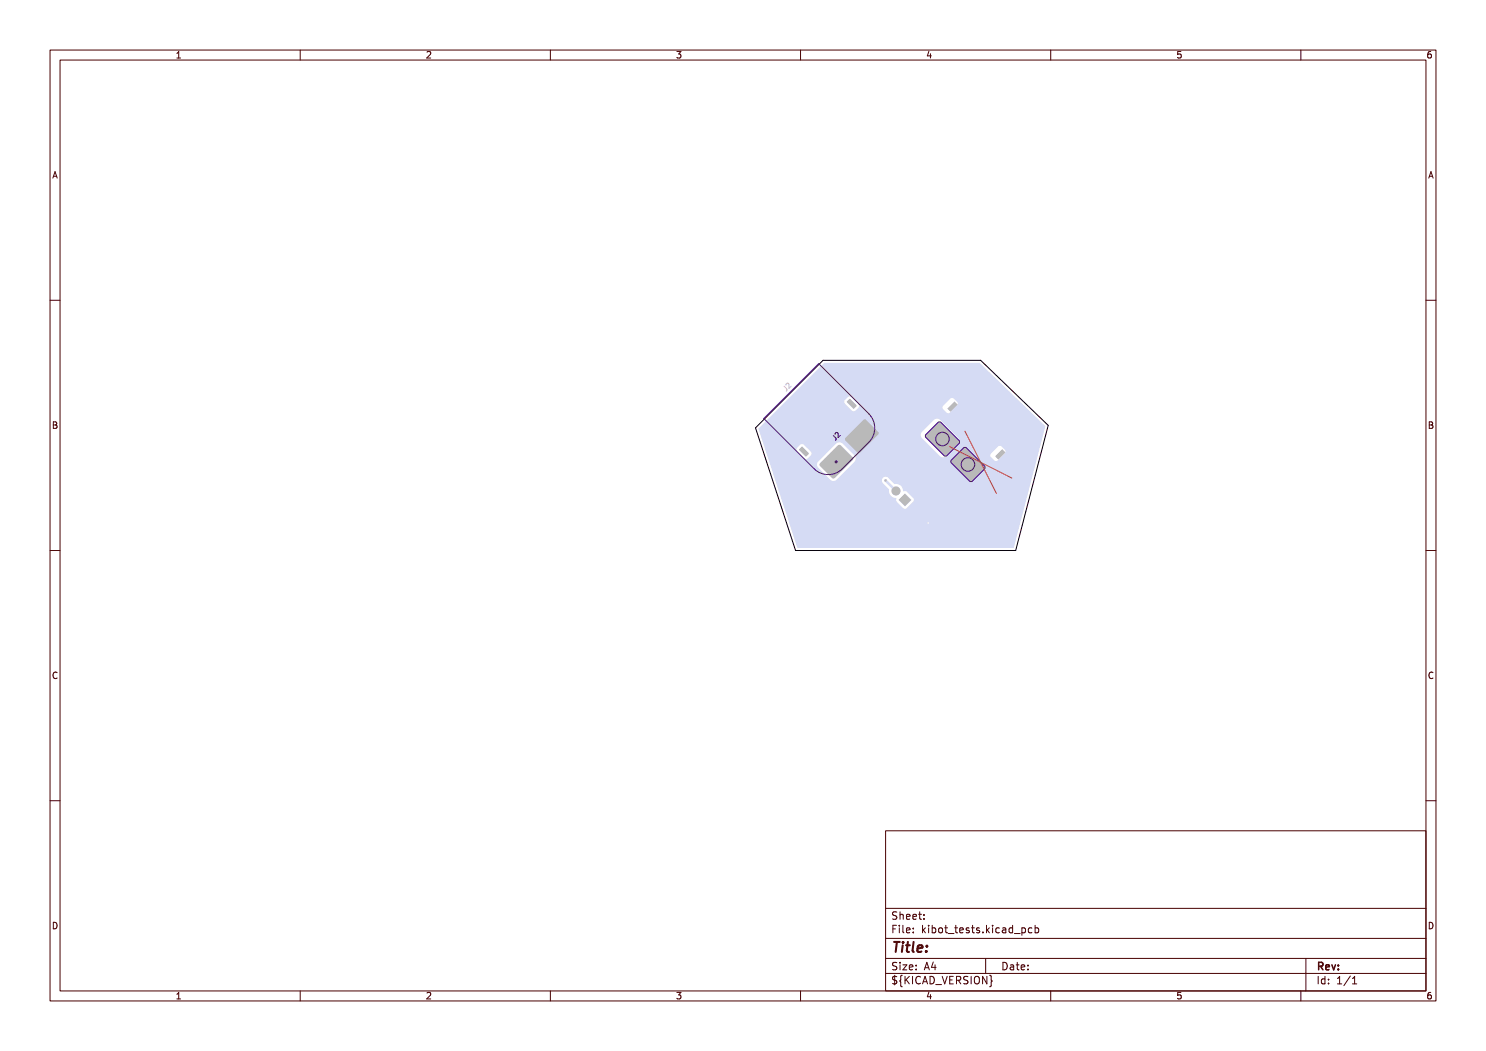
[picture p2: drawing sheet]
<svg xmlns="http://www.w3.org/2000/svg" width="297mm" height="210mm" viewBox="0 0 297 210" stroke-linecap="round" stroke-linejoin="round" font-family="sans-serif">
<defs><g id="words">
<text font-size="2.7" fill="#fff" x="178" y="190.3">Title:</text>
<g font-size="2" fill="#fff">
<text x="178" y="183.8">Sheet:</text>
<text x="178" y="186.5">File: kibot_tests.kicad_pcb</text>
<text x="178" y="193.9">Size: A4</text>
<text x="178" y="196.7">${KICAD_VERSION}</text>
<text x="200" y="193.9">Date:</text>
<text x="263" y="196.7">Id: 1/1</text>
<text x="263" y="193.9">Rev:</text>
</g>
<g font-size="1.7" fill="#fff">
<text x="35" y="11.6">1</text>
<text x="85" y="11.6">2</text>
<text x="135" y="11.6">3</text>
<text x="185" y="11.6">4</text>
<text x="235" y="11.6">5</text>
<text x="285" y="11.6">6</text>
<text x="10.5" y="35.6">A</text>
<text x="285.5" y="35.6">A</text>
<text x="10.5" y="85.6">B</text>
<text x="285.5" y="85.6">B</text>
<text x="10.5" y="135.7">C</text>
<text x="285.5" y="135.7">C</text>
<text x="10.5" y="185.6">D</text>
<text x="285.5" y="185.6">D</text>
<text x="35" y="199.7">1</text>
<text x="85" y="199.7">2</text>
<text x="135" y="199.7">3</text>
<text x="185" y="199.7">4</text>
<text x="235" y="199.7">5</text>
<text x="285" y="199.7">6</text>
</g>
<g font-size="1.3" fill="#fff">
<text x="157.1" y="78.2" transform="rotate(-45 157.1 78.2)">J2</text>
<text x="166.9" y="88.1" transform="rotate(-45 166.9 88.1)">J2</text>
</g>
</g></defs>
<path d="M164.5 72h31.5l13.5 13-6.5 25h-44l-8-24.5z" fill="none" stroke="#000" stroke-width=".2"/>
<g fill="#d5dbf4">
<path d="M180.9 98.6l1.2 1.3-1.2 1.3-1.3-1.3z" fill-rule="evenodd"/>
<path d="M185.1 86.8l2.4-2.3 .3-.1 3.8 3.6 .1 .4-2.4 2.6-.4 .1-3.8-3.7-.1-.2z" fill-rule="evenodd"/>
<path d="M192.6 89.6l.2-.1 .4 .1 3.6 3.7-.1 .4-2.6 2.5-.3-.1-3.7-3.8 .1-.4z" fill-rule="evenodd"/>
<path d="M189.4 81.6l1.4-1.4 .6 .7-1.4 1.4z" fill-rule="evenodd"/>
<path d="M200.3 89.8l.7 .6-1.5 1.4-.6-.6z" fill-rule="evenodd"/>
<path d="M163.9 92.6l3.8-3.7 .4 .1 2.4 2.6-.1 .3-3.8 3.7-.3-.1-2.4-2.4-.1-.2z" fill-rule="evenodd"/>
<path d="M169 87.5l3.8-3.7 .3 .1 2.5 2.6-.1 .3-3.8 3.7-.3-.1-2.4-2.3-.1-.3z" fill-rule="evenodd"/>
<path d="M160.2 89.3l1.5 1.3-.6 .6-1.4-1.3z" fill-rule="evenodd"/>
<path d="M169.3 80.2l.6-.5 1.3 1.4-.6 .6z" fill-rule="evenodd"/>
</g>
<g fill="#d5dbf4">
<circle cx="179.1" cy="98.1" r=".9"/>
<circle cx="191.3" cy="88.5" r=".27"/>
<circle cx="190.9" cy="88.9" r=".28"/>
<circle cx="190.6" cy="89.2" r=".27"/>
<circle cx="190.2" cy="89.6" r=".27"/>
<circle cx="189.9" cy="89.9" r=".28"/>
<circle cx="189.5" cy="90.3" r=".28"/>
<circle cx="189.1" cy="90.7" r=".27"/>
<circle cx="191.2" cy="88" r=".27"/>
<circle cx="190.8" cy="88.4" r=".28"/>
<circle cx="190.4" cy="88.7" r=".28"/>
<circle cx="190.1" cy="89.1" r=".27"/>
<circle cx="189.7" cy="89.4" r=".28"/>
<circle cx="189.4" cy="89.8" r=".28"/>
<circle cx="189" cy="90.2" r=".27"/>
<circle cx="188.6" cy="90.5" r=".28"/>
<circle cx="190.7" cy="87.9" r=".28"/>
<circle cx="190.3" cy="88.2" r=".28"/>
<circle cx="190" cy="88.6" r=".27"/>
<circle cx="189.6" cy="88.9" r=".28"/>
<circle cx="189.2" cy="89.3" r=".28"/>
<circle cx="188.9" cy="89.7" r=".27"/>
<circle cx="188.5" cy="90" r=".28"/>
<circle cx="190.5" cy="87.4" r=".28"/>
<circle cx="190.2" cy="87.7" r=".27"/>
<circle cx="188.4" cy="89.5" r=".27"/>
<circle cx="188" cy="89.9" r=".28"/>
<circle cx="190" cy="87.2" r=".28"/>
<circle cx="187.9" cy="89.4" r=".28"/>
<circle cx="189.9" cy="86.7" r=".28"/>
<circle cx="187.4" cy="89.3" r=".28"/>
<circle cx="189.4" cy="86.2" r=".28"/>
<circle cx="186.8" cy="88.7" r=".28"/>
<circle cx="188.9" cy="86.1" r=".28"/>
<circle cx="186.7" cy="88.2" r=".28"/>
<circle cx="188.7" cy="85.6" r=".28"/>
<circle cx="188.4" cy="85.9" r=".27"/>
<circle cx="186.6" cy="87.7" r=".28"/>
<circle cx="186.2" cy="88.1" r=".27"/>
<circle cx="188.2" cy="85.4" r=".27"/>
<circle cx="187.9" cy="85.8" r=".28"/>
<circle cx="187.5" cy="86.1" r=".28"/>
<circle cx="187.1" cy="86.5" r=".28"/>
<circle cx="186.8" cy="86.9" r=".27"/>
<circle cx="186.4" cy="87.2" r=".28"/>
<circle cx="186.1" cy="87.6" r=".27"/>
<circle cx="188.1" cy="84.9" r=".27"/>
<circle cx="187.7" cy="85.3" r=".27"/>
<circle cx="187.4" cy="85.6" r=".28"/>
<circle cx="187" cy="86" r=".27"/>
<circle cx="186.6" cy="86.4" r=".27"/>
<circle cx="186.3" cy="86.7" r=".28"/>
<circle cx="185.9" cy="87.1" r=".28"/>
<circle cx="185.6" cy="87.4" r=".27"/>
<circle cx="187.6" cy="84.8" r=".27"/>
<circle cx="187.2" cy="85.1" r=".28"/>
<circle cx="186.9" cy="85.5" r=".28"/>
<circle cx="186.5" cy="85.9" r=".27"/>
<circle cx="186.1" cy="86.2" r=".28"/>
<circle cx="185.8" cy="86.6" r=".28"/>
<circle cx="185.4" cy="86.9" r=".27"/>
<circle cx="196.4" cy="93.6" r=".28"/>
<circle cx="196" cy="94" r=".27"/>
<circle cx="195.7" cy="94.3" r=".28"/>
<circle cx="195.3" cy="94.7" r=".28"/>
<circle cx="195" cy="95" r=".28"/>
<circle cx="194.6" cy="95.4" r=".28"/>
<circle cx="194.2" cy="95.8" r=".28"/>
<circle cx="196.3" cy="93.1" r=".28"/>
<circle cx="195.9" cy="93.5" r=".27"/>
<circle cx="195.5" cy="93.8" r=".28"/>
<circle cx="195.2" cy="94.2" r=".28"/>
<circle cx="194.8" cy="94.5" r=".27"/>
<circle cx="194.5" cy="94.9" r=".27"/>
<circle cx="194.1" cy="95.3" r=".28"/>
<circle cx="193.7" cy="95.6" r=".27"/>
<circle cx="194.7" cy="94" r=".28"/>
<circle cx="195.8" cy="93" r=".27"/>
<circle cx="195.4" cy="93.3" r=".28"/>
<circle cx="195" cy="93.7" r=".27"/>
<circle cx="194.3" cy="94.4" r=".27"/>
<circle cx="194" cy="94.8" r=".28"/>
<circle cx="193.6" cy="95.1" r=".28"/>
<circle cx="195.6" cy="92.5" r=".28"/>
<circle cx="195.3" cy="92.8" r=".27"/>
<circle cx="193.5" cy="94.6" r=".28"/>
<circle cx="193.1" cy="95" r=".27"/>
<circle cx="195.1" cy="92.3" r=".27"/>
<circle cx="193" cy="94.5" r=".28"/>
<circle cx="195" cy="91.8" r=".27"/>
<circle cx="192.5" cy="94.3" r=".27"/>
<circle cx="194.5" cy="91.3" r=".27"/>
<circle cx="191.9" cy="93.8" r=".27"/>
<circle cx="194" cy="91.1" r=".28"/>
<circle cx="191.8" cy="93.3" r=".27"/>
<circle cx="193.8" cy="90.6" r=".28"/>
<circle cx="191.3" cy="93.2" r=".28"/>
<circle cx="193.5" cy="91" r=".28"/>
<circle cx="191.7" cy="92.8" r=".27"/>
<circle cx="192.6" cy="91.2" r=".27"/>
<circle cx="191.9" cy="92" r=".28"/>
<circle cx="193.3" cy="90.5" r=".28"/>
<circle cx="193" cy="90.9" r=".27"/>
<circle cx="192.2" cy="91.6" r=".28"/>
<circle cx="191.5" cy="92.3" r=".27"/>
<circle cx="191.2" cy="92.7" r=".28"/>
<circle cx="193.2" cy="90" r=".28"/>
<circle cx="192.8" cy="90.4" r=".28"/>
<circle cx="192.5" cy="90.7" r=".27"/>
<circle cx="192.1" cy="91.1" r=".28"/>
<circle cx="191.7" cy="91.5" r=".28"/>
<circle cx="191.4" cy="91.8" r=".28"/>
<circle cx="191" cy="92.2" r=".28"/>
<circle cx="190.7" cy="92.5" r=".28"/>
<circle cx="192.7" cy="89.9" r=".28"/>
<circle cx="192.3" cy="90.2" r=".27"/>
<circle cx="192" cy="90.6" r=".28"/>
<circle cx="191.6" cy="91" r=".28"/>
<circle cx="191.2" cy="91.3" r=".27"/>
<circle cx="190.9" cy="91.7" r=".28"/>
<circle cx="190.5" cy="92" r=".28"/>
<circle cx="177" cy="96" r=".25"/>
<circle cx="166.4" cy="95.2" r=".28"/>
<circle cx="166" cy="94.8" r=".27"/>
<circle cx="165.7" cy="94.5" r=".28"/>
<circle cx="165.3" cy="94.1" r=".27"/>
<circle cx="164.9" cy="93.7" r=".27"/>
<circle cx="164.6" cy="93.4" r=".28"/>
<circle cx="164.2" cy="93" r=".28"/>
<circle cx="166.9" cy="95.1" r=".28"/>
<circle cx="166.5" cy="94.7" r=".27"/>
<circle cx="166.2" cy="94.3" r=".28"/>
<circle cx="165.8" cy="94" r=".28"/>
<circle cx="165.4" cy="93.6" r=".27"/>
<circle cx="165.1" cy="93.2" r=".27"/>
<circle cx="164.7" cy="92.9" r=".28"/>
<circle cx="164.4" cy="92.5" r=".27"/>
<circle cx="167" cy="94.6" r=".28"/>
<circle cx="166.7" cy="94.2" r=".27"/>
<circle cx="166.3" cy="93.8" r=".28"/>
<circle cx="165.9" cy="93.5" r=".27"/>
<circle cx="165.6" cy="93.1" r=".28"/>
<circle cx="165.2" cy="92.7" r=".27"/>
<circle cx="164.9" cy="92.4" r=".28"/>
<circle cx="167.5" cy="94.4" r=".28"/>
<circle cx="167.2" cy="94.1" r=".28"/>
<circle cx="165.4" cy="92.3" r=".28"/>
<circle cx="165" cy="91.9" r=".28"/>
<circle cx="167.7" cy="93.9" r=".28"/>
<circle cx="165.5" cy="91.8" r=".28"/>
<circle cx="168.2" cy="93.8" r=".28"/>
<circle cx="165.6" cy="91.3" r=".28"/>
<circle cx="168.7" cy="93.2" r=".28"/>
<circle cx="166.2" cy="90.7" r=".28"/>
<circle cx="168.8" cy="92.7" r=".28"/>
<circle cx="166.7" cy="90.6" r=".27"/>
<circle cx="169.3" cy="92.6" r=".27"/>
<circle cx="169" cy="92.2" r=".28"/>
<circle cx="167.2" cy="90.4" r=".27"/>
<circle cx="166.8" cy="90.1" r=".28"/>
<circle cx="169.5" cy="92.1" r=".27"/>
<circle cx="169.1" cy="91.7" r=".28"/>
<circle cx="168.7" cy="91.4" r=".28"/>
<circle cx="168.4" cy="91" r=".27"/>
<circle cx="168" cy="90.7" r=".28"/>
<circle cx="167.7" cy="90.3" r=".28"/>
<circle cx="167.3" cy="89.9" r=".28"/>
<circle cx="170" cy="92" r=".27"/>
<circle cx="169.6" cy="91.6" r=".27"/>
<circle cx="169.2" cy="91.2" r=".28"/>
<circle cx="168.9" cy="90.9" r=".27"/>
<circle cx="168.5" cy="90.5" r=".27"/>
<circle cx="168.2" cy="90.2" r=".27"/>
<circle cx="167.8" cy="89.8" r=".28"/>
<circle cx="167.4" cy="89.4" r=".27"/>
<circle cx="170.1" cy="91.5" r=".28"/>
<circle cx="169.7" cy="91.1" r=".28"/>
<circle cx="169.4" cy="90.7" r=".28"/>
<circle cx="169" cy="90.4" r=".27"/>
<circle cx="168.7" cy="90" r=".27"/>
<circle cx="168.3" cy="89.7" r=".28"/>
<circle cx="167.9" cy="89.3" r=".27"/>
<circle cx="171.5" cy="90.1" r=".28"/>
<circle cx="171.1" cy="89.7" r=".27"/>
<circle cx="170.8" cy="89.4" r=".27"/>
<circle cx="170.4" cy="89" r=".28"/>
<circle cx="170" cy="88.7" r=".28"/>
<circle cx="169.7" cy="88.3" r=".28"/>
<circle cx="169.3" cy="87.9" r=".28"/>
<circle cx="172" cy="90" r=".27"/>
<circle cx="171.6" cy="89.6" r=".28"/>
<circle cx="171.2" cy="89.2" r=".27"/>
<circle cx="170.9" cy="88.9" r=".27"/>
<circle cx="170.5" cy="88.5" r=".28"/>
<circle cx="170.2" cy="88.2" r=".28"/>
<circle cx="169.8" cy="87.8" r=".27"/>
<circle cx="169.4" cy="87.4" r=".28"/>
<circle cx="172.1" cy="89.5" r=".27"/>
<circle cx="171.7" cy="89.1" r=".28"/>
<circle cx="171" cy="88.4" r=".27"/>
<circle cx="170.3" cy="87.7" r=".28"/>
<circle cx="169.9" cy="87.3" r=".27"/>
<circle cx="171.4" cy="88.7" r=".27"/>
<circle cx="170.7" cy="88" r=".28"/>
<circle cx="172.2" cy="89" r=".28"/>
<circle cx="170.4" cy="87.2" r=".28"/>
<circle cx="172.6" cy="89.3" r=".27"/>
<circle cx="170.1" cy="86.8" r=".27"/>
<circle cx="172.7" cy="88.8" r=".27"/>
<circle cx="170.6" cy="86.7" r=".27"/>
<circle cx="173.2" cy="88.7" r=".28"/>
<circle cx="170.7" cy="86.2" r=".28"/>
<circle cx="173.8" cy="88.1" r=".28"/>
<circle cx="171.3" cy="85.6" r=".28"/>
<circle cx="173.9" cy="87.7" r=".27"/>
<circle cx="171.8" cy="85.5" r=".28"/>
<circle cx="174.4" cy="87.5" r=".28"/>
<circle cx="174.1" cy="87.2" r=".27"/>
<circle cx="172.3" cy="85.3" r=".28"/>
<circle cx="171.9" cy="85" r=".27"/>
<circle cx="174.6" cy="87" r=".28"/>
<circle cx="174.2" cy="86.7" r=".28"/>
<circle cx="173.8" cy="86.3" r=".28"/>
<circle cx="173.1" cy="85.6" r=".27"/>
<circle cx="172.8" cy="85.2" r=".27"/>
<circle cx="172.4" cy="84.9" r=".28"/>
<circle cx="173.5" cy="85.9" r=".28"/>
<circle cx="175.1" cy="86.9" r=".28"/>
<circle cx="174.7" cy="86.5" r=".28"/>
<circle cx="174.3" cy="86.2" r=".27"/>
<circle cx="174" cy="85.8" r=".28"/>
<circle cx="173.6" cy="85.4" r=".28"/>
<circle cx="173.3" cy="85.1" r=".27"/>
<circle cx="172.9" cy="84.7" r=".28"/>
<circle cx="172.5" cy="84.4" r=".28"/>
<circle cx="175.2" cy="86.4" r=".28"/>
<circle cx="174.8" cy="86" r=".27"/>
<circle cx="174.5" cy="85.7" r=".27"/>
<circle cx="174.1" cy="85.3" r=".28"/>
<circle cx="173.7" cy="84.9" r=".28"/>
<circle cx="173.4" cy="84.6" r=".28"/>
<circle cx="173" cy="84.2" r=".28"/>
<circle cx="185.5" cy="104.5" r=".3"/>
</g>
<path d="M177 96l2.1 2.1" fill="none" stroke="#d5dbf4" stroke-width=".5"/>
<path d="M164.7 72.5h31.1l8.5 8.2h-12.9l-.1-.4-.7-.7-.3-.1-.3 .1-1.5 1.5h-16.8l-.1-.4-1.4-1.4-.4-.1-.3 .1-.6 .6-.1 .6 1.4 1.5 .4 .2 .3-.1 .7-.6 .1-.4h16.8l-.1 .3 .1 .3 .7 .8 .3 .1 .3-.1 1.5-1.5 .1-.3h12.9l4.6 4.5-.7 2.9h-16.4l-.3-.6-3.6-3.6a.91 .91 0 0 0-1.2 0l-2.5 2.4a.91 .91 0 0 0 0 1.2l3.7 3.7a.91 .91 0 0 0 1.2 0l2.4-2.5 .3-.6h16.4l-.6 2.1h-6.6l-.1-.3-.7-.7-.5-.1-1.7 1.6-.1 .4 .5 .5h-27.4l-.2-.6-2.4-2.4a.91 .91 0 0 0-1.2 0l-2.1 2h-2.9l-.2-.4-1.5-1.4h-.5l-.7 .7v.6l1.6 1.6 .6-.1 .6-.7 .1-.3h2.9l-1.6 1.6a.9 .9 0 0 0 0 1.3l2.5 2.4a.91 .91 0 0 0 1.2 0l3.6-3.7 .2-.6h27.4l.7 .5 .3-.1 1.5-1.5 .1-.3h6.6l-2.5 9.7h-22.4l-.2-.3-1.5-1.5a.33 .33 0 0 1-.4 .1 .33 .33 0 0 1-.1-.3 1.51 1.51 0 0 0-1.8-1.2l-1.4-1.4-.4-.1-.4 .2-.2 .4v.6l1.4 1.3a1.62 1.62 0 0 0 1.5 1.9v.6l1.4 1.4 .3 .1 .3-.1 1.3-1.4 .2-.3h22.4l-2.6 9.6h-43.1l-7.8-23.9z" fill-rule="evenodd" fill="#d5dbf4"/>
<g fill="#fff">
<circle cx="185.5" cy="104.5" r=".15"/>
<circle cx="180.9" cy="99.9" r=".45"/>
<circle cx="179.1" cy="98.1" r=".45"/>
<circle cx="191.3" cy="88.5" r=".12"/>
<circle cx="190.9" cy="88.9" r=".12"/>
<circle cx="190.6" cy="89.2" r=".13"/>
<circle cx="190.2" cy="89.6" r=".12"/>
<circle cx="189.9" cy="89.9" r=".13"/>
<circle cx="189.5" cy="90.3" r=".13"/>
<circle cx="189.1" cy="90.7" r=".12"/>
<circle cx="191.2" cy="88" r=".13"/>
<circle cx="190.8" cy="88.4" r=".13"/>
<circle cx="190.4" cy="88.7" r=".12"/>
<circle cx="190.1" cy="89.1" r=".13"/>
<circle cx="189.7" cy="89.4" r=".12"/>
<circle cx="189.4" cy="89.8" r=".12"/>
<circle cx="189" cy="90.2" r=".12"/>
<circle cx="188.6" cy="90.5" r=".13"/>
<circle cx="190.7" cy="87.9" r=".13"/>
<circle cx="190.3" cy="88.2" r=".12"/>
<circle cx="190" cy="88.6" r=".12"/>
<circle cx="189.6" cy="88.9" r=".13"/>
<circle cx="189.2" cy="89.3" r=".12"/>
<circle cx="188.9" cy="89.7" r=".12"/>
<circle cx="188.5" cy="90" r=".13"/>
<circle cx="190.5" cy="87.4" r=".13"/>
<circle cx="190.2" cy="87.7" r=".12"/>
<circle cx="188.4" cy="89.5" r=".13"/>
<circle cx="188" cy="89.9" r=".13"/>
<circle cx="190" cy="87.2" r=".13"/>
<circle cx="187.9" cy="89.4" r=".13"/>
<circle cx="189.9" cy="86.7" r=".12"/>
<circle cx="187.4" cy="89.3" r=".13"/>
<circle cx="188.4" cy="87.7" r="1.35"/>
<circle cx="189.4" cy="86.2" r=".12"/>
<circle cx="186.8" cy="88.7" r=".13"/>
<circle cx="188.9" cy="86.1" r=".12"/>
<circle cx="186.7" cy="88.2" r=".12"/>
<circle cx="188.7" cy="85.6" r=".12"/>
<circle cx="188.4" cy="85.9" r=".12"/>
<circle cx="186.6" cy="87.7" r=".12"/>
<circle cx="186.2" cy="88.1" r=".12"/>
<circle cx="188.2" cy="85.4" r=".12"/>
<circle cx="187.9" cy="85.8" r=".13"/>
<circle cx="187.5" cy="86.1" r=".13"/>
<circle cx="187.1" cy="86.5" r=".12"/>
<circle cx="186.8" cy="86.9" r=".13"/>
<circle cx="186.4" cy="87.2" r=".13"/>
<circle cx="186.1" cy="87.6" r=".12"/>
<circle cx="188.1" cy="84.9" r=".12"/>
<circle cx="187.7" cy="85.3" r=".13"/>
<circle cx="187.4" cy="85.6" r=".13"/>
<circle cx="187" cy="86" r=".12"/>
<circle cx="186.6" cy="86.4" r=".13"/>
<circle cx="186.3" cy="86.7" r=".13"/>
<circle cx="185.9" cy="87.1" r=".13"/>
<circle cx="185.6" cy="87.4" r=".13"/>
<circle cx="187.6" cy="84.8" r=".12"/>
<circle cx="187.2" cy="85.1" r=".13"/>
<circle cx="186.9" cy="85.5" r=".13"/>
<circle cx="186.5" cy="85.9" r=".12"/>
<circle cx="186.1" cy="86.2" r=".13"/>
<circle cx="185.8" cy="86.6" r=".13"/>
<circle cx="185.4" cy="86.9" r=".12"/>
<circle cx="196.4" cy="93.6" r=".13"/>
<circle cx="196" cy="94" r=".12"/>
<circle cx="195.7" cy="94.3" r=".13"/>
<circle cx="195.3" cy="94.7" r=".12"/>
<circle cx="195" cy="95" r=".12"/>
<circle cx="194.6" cy="95.4" r=".12"/>
<circle cx="194.2" cy="95.8" r=".12"/>
<circle cx="196.3" cy="93.1" r=".12"/>
<circle cx="195.9" cy="93.5" r=".12"/>
<circle cx="195.5" cy="93.8" r=".13"/>
<circle cx="195.2" cy="94.2" r=".12"/>
<circle cx="194.8" cy="94.5" r=".12"/>
<circle cx="194.5" cy="94.9" r=".13"/>
<circle cx="194.1" cy="95.3" r=".12"/>
<circle cx="193.7" cy="95.6" r=".12"/>
<circle cx="194.7" cy="94" r=".12"/>
<circle cx="195.8" cy="93" r=".12"/>
<circle cx="195.4" cy="93.3" r=".13"/>
<circle cx="195" cy="93.7" r=".12"/>
<circle cx="194.3" cy="94.4" r=".13"/>
<circle cx="194" cy="94.8" r=".13"/>
<circle cx="193.6" cy="95.1" r=".12"/>
<circle cx="195.6" cy="92.5" r=".12"/>
<circle cx="195.3" cy="92.8" r=".13"/>
<circle cx="193.5" cy="94.6" r=".12"/>
<circle cx="193.1" cy="95" r=".12"/>
<circle cx="195.1" cy="92.3" r=".13"/>
<circle cx="193" cy="94.5" r=".12"/>
<circle cx="195" cy="91.8" r=".12"/>
<circle cx="192.5" cy="94.3" r=".12"/>
<circle cx="193.5" cy="92.8" r="1.35"/>
<circle cx="194.5" cy="91.3" r=".12"/>
<circle cx="191.9" cy="93.8" r=".12"/>
<circle cx="194" cy="91.1" r=".12"/>
<circle cx="191.8" cy="93.3" r=".13"/>
<circle cx="193.8" cy="90.6" r=".13"/>
<circle cx="191.3" cy="93.2" r=".13"/>
<circle cx="193.5" cy="91" r=".12"/>
<circle cx="191.7" cy="92.8" r=".13"/>
<circle cx="192.6" cy="91.2" r=".13"/>
<circle cx="191.9" cy="92" r=".12"/>
<circle cx="193.3" cy="90.5" r=".13"/>
<circle cx="193" cy="90.9" r=".12"/>
<circle cx="192.2" cy="91.6" r=".13"/>
<circle cx="191.5" cy="92.3" r=".12"/>
<circle cx="191.2" cy="92.7" r=".13"/>
<circle cx="193.2" cy="90" r=".13"/>
<circle cx="192.8" cy="90.4" r=".13"/>
<circle cx="192.5" cy="90.7" r=".12"/>
<circle cx="192.1" cy="91.1" r=".13"/>
<circle cx="191.7" cy="91.5" r=".13"/>
<circle cx="191.4" cy="91.8" r=".12"/>
<circle cx="191" cy="92.2" r=".13"/>
<circle cx="190.7" cy="92.5" r=".13"/>
<circle cx="192.7" cy="89.9" r=".13"/>
<circle cx="192.3" cy="90.2" r=".12"/>
<circle cx="192" cy="90.6" r=".13"/>
<circle cx="191.6" cy="91" r=".12"/>
<circle cx="191.2" cy="91.3" r=".12"/>
<circle cx="190.9" cy="91.7" r=".13"/>
<circle cx="190.5" cy="92" r=".12"/>
</g>
<path d="M190.8 80.9l-.8 .7M200.3 90.4l-.8 .8" fill="none" stroke="#fff" stroke-width=".6"/>
<g fill="#fff">
<circle cx="166.4" cy="95.2" r=".12"/>
<circle cx="166" cy="94.8" r=".13"/>
<circle cx="165.7" cy="94.5" r=".12"/>
<circle cx="165.3" cy="94.1" r=".13"/>
<circle cx="164.9" cy="93.7" r=".13"/>
<circle cx="164.6" cy="93.4" r=".13"/>
<circle cx="164.2" cy="93" r=".13"/>
<circle cx="166.9" cy="95.1" r=".13"/>
<circle cx="166.5" cy="94.7" r=".12"/>
<circle cx="166.2" cy="94.3" r=".12"/>
<circle cx="165.8" cy="94" r=".13"/>
<circle cx="165.4" cy="93.6" r=".12"/>
<circle cx="165.1" cy="93.2" r=".13"/>
<circle cx="164.7" cy="92.9" r=".13"/>
<circle cx="164.4" cy="92.5" r=".13"/>
<circle cx="167" cy="94.6" r=".12"/>
<circle cx="166.7" cy="94.2" r=".12"/>
<circle cx="166.3" cy="93.8" r=".13"/>
<circle cx="165.9" cy="93.5" r=".13"/>
<circle cx="165.6" cy="93.1" r=".12"/>
<circle cx="165.2" cy="92.7" r=".12"/>
<circle cx="164.9" cy="92.4" r=".13"/>
<circle cx="167.5" cy="94.4" r=".13"/>
<circle cx="167.2" cy="94.1" r=".12"/>
<circle cx="165.4" cy="92.3" r=".13"/>
<circle cx="165" cy="91.9" r=".12"/>
<circle cx="167.7" cy="93.9" r=".12"/>
<circle cx="165.5" cy="91.8" r=".13"/>
<circle cx="168.2" cy="93.8" r=".13"/>
<circle cx="165.6" cy="91.3" r=".13"/>
<circle cx="167.2" cy="92.2" r="1.35"/>
<circle cx="168.7" cy="93.2" r=".13"/>
<circle cx="166.2" cy="90.7" r=".13"/>
<circle cx="168.8" cy="92.7" r=".12"/>
<circle cx="166.7" cy="90.6" r=".13"/>
<circle cx="169.3" cy="92.6" r=".13"/>
<circle cx="169" cy="92.2" r=".13"/>
<circle cx="167.2" cy="90.4" r=".12"/>
<circle cx="166.8" cy="90.1" r=".12"/>
<circle cx="169.5" cy="92.1" r=".12"/>
<circle cx="169.1" cy="91.7" r=".13"/>
<circle cx="168.7" cy="91.4" r=".12"/>
<circle cx="168.4" cy="91" r=".12"/>
<circle cx="168" cy="90.7" r=".13"/>
<circle cx="167.7" cy="90.3" r=".12"/>
<circle cx="167.3" cy="89.9" r=".12"/>
<circle cx="170" cy="92" r=".12"/>
<circle cx="169.6" cy="91.6" r=".13"/>
<circle cx="169.2" cy="91.2" r=".12"/>
<circle cx="168.9" cy="90.9" r=".12"/>
<circle cx="168.5" cy="90.5" r=".13"/>
<circle cx="168.2" cy="90.2" r=".13"/>
<circle cx="167.8" cy="89.8" r=".12"/>
<circle cx="167.4" cy="89.4" r=".12"/>
<circle cx="170.1" cy="91.5" r=".12"/>
<circle cx="169.7" cy="91.1" r=".13"/>
<circle cx="169.4" cy="90.7" r=".12"/>
<circle cx="169" cy="90.4" r=".12"/>
<circle cx="168.7" cy="90" r=".13"/>
<circle cx="168.3" cy="89.7" r=".13"/>
<circle cx="167.9" cy="89.3" r=".13"/>
<circle cx="171.5" cy="90.1" r=".13"/>
<circle cx="171.1" cy="89.7" r=".13"/>
<circle cx="170.8" cy="89.4" r=".12"/>
<circle cx="170.4" cy="89" r=".13"/>
<circle cx="170" cy="88.7" r=".12"/>
<circle cx="169.7" cy="88.3" r=".12"/>
<circle cx="169.3" cy="87.9" r=".13"/>
<circle cx="172" cy="90" r=".13"/>
<circle cx="171.6" cy="89.6" r=".12"/>
<circle cx="171.2" cy="89.2" r=".13"/>
<circle cx="170.9" cy="88.9" r=".13"/>
<circle cx="170.5" cy="88.5" r=".12"/>
<circle cx="170.2" cy="88.2" r=".13"/>
<circle cx="169.8" cy="87.8" r=".12"/>
<circle cx="169.4" cy="87.4" r=".12"/>
<circle cx="172.1" cy="89.5" r=".12"/>
<circle cx="171.7" cy="89.1" r=".13"/>
<circle cx="171" cy="88.4" r=".12"/>
<circle cx="170.3" cy="87.7" r=".12"/>
<circle cx="169.9" cy="87.3" r=".13"/>
<circle cx="171.4" cy="88.7" r=".12"/>
<circle cx="170.7" cy="88" r=".13"/>
<circle cx="172.2" cy="89" r=".13"/>
<circle cx="170.4" cy="87.2" r=".12"/>
<circle cx="172.6" cy="89.3" r=".12"/>
<circle cx="170.1" cy="86.8" r=".13"/>
<circle cx="172.7" cy="88.8" r=".12"/>
<circle cx="170.6" cy="86.7" r=".12"/>
<circle cx="173.2" cy="88.7" r=".13"/>
<circle cx="170.7" cy="86.2" r=".12"/>
<circle cx="172.2" cy="87.2" r="1.35"/>
<circle cx="173.8" cy="88.2" r=".13"/>
<circle cx="171.3" cy="85.6" r=".12"/>
<circle cx="173.9" cy="87.7" r=".13"/>
<circle cx="171.8" cy="85.5" r=".13"/>
<circle cx="174.4" cy="87.5" r=".13"/>
<circle cx="174.1" cy="87.2" r=".12"/>
<circle cx="172.3" cy="85.4" r=".13"/>
<circle cx="171.9" cy="85" r=".13"/>
<circle cx="174.6" cy="87" r=".12"/>
<circle cx="174.2" cy="86.7" r=".12"/>
<circle cx="173.8" cy="86.3" r=".13"/>
<circle cx="173.1" cy="85.6" r=".12"/>
<circle cx="172.8" cy="85.2" r=".13"/>
<circle cx="172.4" cy="84.9" r=".13"/>
<circle cx="173.5" cy="85.9" r=".12"/>
<circle cx="175.1" cy="86.9" r=".13"/>
<circle cx="174.7" cy="86.5" r=".12"/>
<circle cx="174.3" cy="86.2" r=".12"/>
<circle cx="174" cy="85.8" r=".13"/>
<circle cx="173.6" cy="85.4" r=".12"/>
<circle cx="173.3" cy="85.1" r=".12"/>
<circle cx="172.9" cy="84.7" r=".13"/>
<circle cx="172.5" cy="84.4" r=".12"/>
<circle cx="175.2" cy="86.4" r=".13"/>
<circle cx="174.8" cy="86" r=".12"/>
<circle cx="174.5" cy="85.7" r=".13"/>
<circle cx="174.1" cy="85.3" r=".13"/>
<circle cx="173.7" cy="84.9" r=".12"/>
<circle cx="173.4" cy="84.6" r=".12"/>
<circle cx="173" cy="84.2" r=".13"/>
</g>
<path d="M160.3 89.8l.8 .8M169.8 80.3l.8 .8" fill="none" stroke="#fff" stroke-width=".6"/>
<g fill="#b9b9b9">
<path d="M180.9 98.6l1.2 1.3-1.2 1.3-1.3-1.3z" fill-rule="evenodd"/>
<path d="M185.1 86.8l2.4-2.3 .3-.1 3.8 3.6 .1 .4-2.4 2.6-.4 .1-3.8-3.7-.1-.2z" fill-rule="evenodd"/>
<path d="M192.6 89.6l.2-.1 .4 .1 3.6 3.7-.1 .4-2.6 2.5-.3-.1-3.7-3.8 .1-.4z" fill-rule="evenodd"/>
<path d="M189.4 81.6l1.4-1.4 .6 .7-1.4 1.4z" fill-rule="evenodd"/>
<path d="M200.3 89.8l.7 .6-1.5 1.4-.6-.6z" fill-rule="evenodd"/>
<path d="M163.9 92.6l3.8-3.7 .4 .1 2.4 2.6-.1 .3-3.8 3.7-.3-.1-2.4-2.4-.1-.2z" fill-rule="evenodd"/>
<path d="M169 87.5l3.8-3.7 .3 .1 2.5 2.6-.1 .3-3.8 3.7-.3-.1-2.4-2.3-.1-.3z" fill-rule="evenodd"/>
<path d="M160.2 89.3l1.5 1.3-.6 .6-1.4-1.3z" fill-rule="evenodd"/>
<path d="M169.3 80.2l.6-.5 1.3 1.4-.6 .6z" fill-rule="evenodd"/>
</g>
<g fill="#b9b9b9">
<circle cx="179.1" cy="98.1" r=".9"/>
<circle cx="177" cy="96" r=".25"/>
</g>
<path d="M156.7 77.2l.6 .6-.2 .4M157.1 76.9l.2-.3 .3 .1 .1 .9 .4-.4" fill="none" stroke="#db9de1" stroke-width=".2"/>
<g fill="none" stroke="#400080" stroke-width=".2">
<path d="M152.7 83.6l10.9-10.9 10.1 10a4 4 0 0 1 0 5.7l-5.3 5.3a4 4 0 0 1-5.7 0zM166.5 87l.6 .6-.1 .4M166.9 86.8l.2-.4 .3 .1 .1 .9 .5-.4M185.1 86.8l2.4-2.4 .4-.1 3.8 3.7 .1 .4-2.5 2.6-.4 .1-3.8-3.7-.1-.2zM190.2 91.9l2.4-2.4 .4-.1 3.8 3.7 .1 .4-2.5 2.6-.4 .1-3.8-3.7-.2-.2z"/>
<circle cx="188.4" cy="87.7" r="1.35"/>
<circle cx="193.5" cy="92.8" r="1.35"/>
</g>
<circle cx="167.1" cy="92.3" r=".3" fill="#400080"/>
<path d="M189.8 89.2l12.4 6.3M192.9 86.2l6.3 12.4" fill="none" stroke="#d63034" stroke-width=".2"/>
<g fill="none" stroke="#480000" stroke-width=".2">
<path d="M10 10h277v190h-277zM12 12h273v186h-273zM35.3 11.6h.8M35.3 10.7l.4-.4v1.3M60 10v2M85.3 10.4l.5-.1 .3 .4-.8 .9h.8M110 10v2M135.3 10.3h.8l-.4 .5 .3 .1v.6l-.2 .1-.5-.1M160 10v2M185.7 10.2l-.4 1h.9M186 10.7v.9M210 10v2"/>
<path d="M236 10.3h-.6l-.1 .6 .2-.1 .5 .1 .1 .1-.1 .5-.2 .1-.5-.1M260 10v2M286 10.3l-.4 .1-.2 .2-.1 .7 .3 .3 .4-.1 .1-.5-.1-.1-.4-.1-.3 .2M10.6 35.6l.4-1.3 .4 1.3M10.7 35.2h.6M285.6 35.6l.4-1.3 .4 1.3M285.7 35.2h.6M10 60h2M285 60h2M10.7 84.3h.4l.2 .2-.2 .4 .2 .1 .1 .3-.2 .3h-.5zM10.7 84.9h.4M285.7 84.3h.4l.2 .2-.2 .4 .2 .1 .1 .3-.2 .3h-.5z"/>
<path d="M285.7 84.9h.4M10 110h2M285 110h2M11.4 134.4a.62 .62 0 0 0-.9 .5 .62 .62 0 0 0 .7 .7l.2-.1M286.4 134.4a.62 .62 0 0 0-.9 .5 .62 .62 0 0 0 .7 .7l.2-.1M10 160h2M285 160h2M177 166h108v32h-108zM10.7 184.3a.66 .66 0 0 1 .7 .6 .66 .66 0 0 1-.7 .7zM35.3 198.7l.4-.4v1.3M35.3 199.6h.8M60 198v2"/>
<path d="M85.3 198.4l.5-.1 .3 .4-.8 .9h.8M110 198v2M135.3 198.3h.8l-.4 .5 .3 .1v.6l-.2 .1-.5-.1M160 198v2M177 194.5h108M177 191.5h108M177 187.5h108M177 181.5h108M178.5 185.6h.5M178.8 194.9v1.9M179.2 184.9h-.7v1.5M179.2 192.4l-.5-.1-.2 .1v.5l.6 .3 .1 .3-.2 .3-.6-.1"/>
<path d="M179.2 195.2l-.5-.1-.2 .1v.5l.6 .3 .1 .3-.2 .3-.6-.1M179.2 182.3l-.5-.1-.2 .1v.5l.6 .3 .1 .3-.2 .3-.6-.1M179.7 184.9v.1M179.7 185.4v1M179.9 182.2v1.5M179.9 192.3v.1M179.9 192.8v1M179.9 182.8l.2-.1 .4 .1v.9M180.3 194.9l-.3 .2v.7l-.2 .2 .2 .2v.8l.3 .2M180.5 192.8h.7l-.7 1h.7M180.5 184.9v1.3l.2 .2M180.9 195.1v1.5"/>
<path d="M181.1 195.7l.6 .9M181.2 185.9l.7-.2-.1-.2-.4-.1-.2 .2v.7h.6M181.2 183.2l.7-.1-.1-.3-.4-.1-.2 .2v.7h.6M181.7 193.3l.8-.1-.1-.3-.4-.1-.3 .2 .1 .7h.6M181.7 195.1l-.8 .9M182.4 195.1v1.5M182.5 183.2l.7-.1-.1-.3-.4-.1-.2 .2v.7h.6M182.5 186.3v.1M182.5 185.5v.1M183.1 193.7v.1M183.1 192.9v.1M183.6 182.7h.6"/>
<path d="M183.8 182.2v1.3l.4 .2M184 195.2a.71 .71 0 0 0-1 .5 .71 .71 0 0 0 .7 .9l.3-.1M184.4 196.6l.5-1.5 .5 1.5M184.4 184.9v1.5M184.5 196.2h.7M184.5 185.8l.5 .6M184.7 183.6v.1M184.7 182.8v.1M184.7 193.8l.5-1.5 .5 1.5M184.9 193.4h.7M185 185.4l-.6 .6M185.6 184.9v.1"/>
<path d="M185.6 185.4v1M185.7 198.2l-.4 1h.9M185.9 195.1a.76 .76 0 0 1 .9 .7 .76 .76 0 0 1-.9 .8zM186 198.7v.9M186.3 185.5l.4-.1 .3 .3-.1 .6h-.6M186.3 184.9v1.5M186.5 192.2l-.3 1.1h.9M186.9 192.8v1M187 196.7h1.2M187.7 185.5l.2-.1 .4 .1 .1 .6-.2 .2-.3 .1-.2-.1zM188.3 195.1l.5 1.5 .5-1.5M188.8 185.4h.6"/>
<path d="M189 184.9v1.3l.4 .2M189.5 186.5h1.2M189.8 195.8h.5M190.5 195.1h-.7v1.5h.7M190.8 185.4h.6M191 184.9v1.3l.4 .2M191.2 195.9l.7-.1 .1-.2v-.4l-.3-.1h-.5v1.5M191.5 195.9l.5 .7M191.8 185.9l.7-.2v-.2l-.5-.1-.2 .2 .1 .7h.6M193.5 195.2l-.6-.1-.2 .1v.5l.6 .3 .2 .3-.3 .3-.6-.1M193.7 185.5l-.4-.1-.2 .2 .1 .2 .5 .2v.3h-.6M194.1 195.1v1.5"/>
<path d="M194.2 185.4h.5M194.4 184.9v1.3l.3 .2M194.8 195.3a.5 .5 0 0 1 .6-.2 .5 .5 0 0 1 .3 .5v.5a.5 .5 0 0 1-.5 .5 .5 .5 0 0 1-.5-.5zM195.7 185.5l-.3-.1-.2 .2v.2l.5 .2v.3h-.5M196.5 186.3v.1M197 191.5v3M197.2 184.9v1.5M197.2 195.1v1.5l-.8-1.5v1.5M197.3 185.8l.4 .6M197.7 185.4l-.5 .6M197.8 194.9l.3 .2v.7l.2 .2-.2 .2v.8l-.3 .2M198.4 184.9v.1"/>
<path d="M198.4 185.4v1M199.7 185.5l-.4-.1-.3 .3 .2 .6h.5M200.4 185.5h.6v.9M200.5 192.3a.76 .76 0 0 1 .8 .7 .76 .76 0 0 1-.8 .8zM201 185.7l-.5 .1-.2 .2 .2 .4 .5-.1M202 192.9h.5l.1 .9M202.4 185.5l-.4-.1-.3 .3 .1 .6h.6M202.4 184.9v1.5M202.6 193.2h-.5l-.2 .2 .2 .4 .5-.1M202.7 186.5h1.2M203.1 192.8h.6M203.3 192.3v1.3l.4 .2"/>
<path d="M204.1 193.3l.7-.1-.1-.3-.4-.1-.2 .2 .1 .7h.5M204.2 185.5l.5-.1 .3 .3-.2 .6h-.6M204.2 185.4v1.5M205.5 193.7v.1M205.5 192.9v.1M206.2 185.5l-.4-.1-.3 .3 .2 .6h.5M206.9 185.5l.4-.1 .3 .3-.1 .6h-.6M206.9 184.9v1.5M210 198v2M236 198.3h-.6l-.1 .6 .2-.1 .5 .1 .1 .1-.1 .5-.2 .1-.5-.1M260 198v2M261 191.5v6.5"/>
<path d="M263.5 195.1v1.5M264.8 195.7l-.4-.1-.3 .3 .1 .6h.6M264.8 195.1v1.5M265.5 196.5v.1M265.5 195.7v.1M267.3 196.6h.9M267.3 195.5l.4-.4v1.5M269.9 195l-1.3 2M270.3 196.6h.9M270.3 195.5l.4-.4v1.5M285.7 184.3a.66 .66 0 0 1 .7 .6 .66 .66 0 0 1-.7 .7zM286 198.3l-.4 .1-.2 .2-.1 .8 .3 .2 .4-.1 .1-.5-.1-.1-.4-.1-.3 .2"/>
</g>
<path d="M263.6 193.1l.7-.1 .1-.2-.1-.4-.2-.1h-.5v1.5M263.9 193.1l.5 .7M265 193.3l.7-.2-.1-.2-.4-.1-.2 .2 .1 .7h.5M266.2 192.8l.4 1 .3-1M267.5 193.6v.2M267.5 192.9v.1" fill="none" stroke="#480000" stroke-width=".3"/>
<path d="M178.7 188.2h1.1M179.3 188.2l-.3 2M180.4 188.9l-.1 1.3M180.5 188.2v.2M181.1 188.9h.7M181.5 188.2l-.3 1.7 .1 .2 .4 .1M182.6 188.2l-.2 1.7 .2 .3M183.4 189.5l1-.1-.1-.4h-.7l-.3 .9 .3 .3 .6-.1M185.1 190v.2M185.3 189l-.1 .2" fill="none" stroke="#480000" stroke-width=".4"/>
<use href="#words"/>
</svg>
